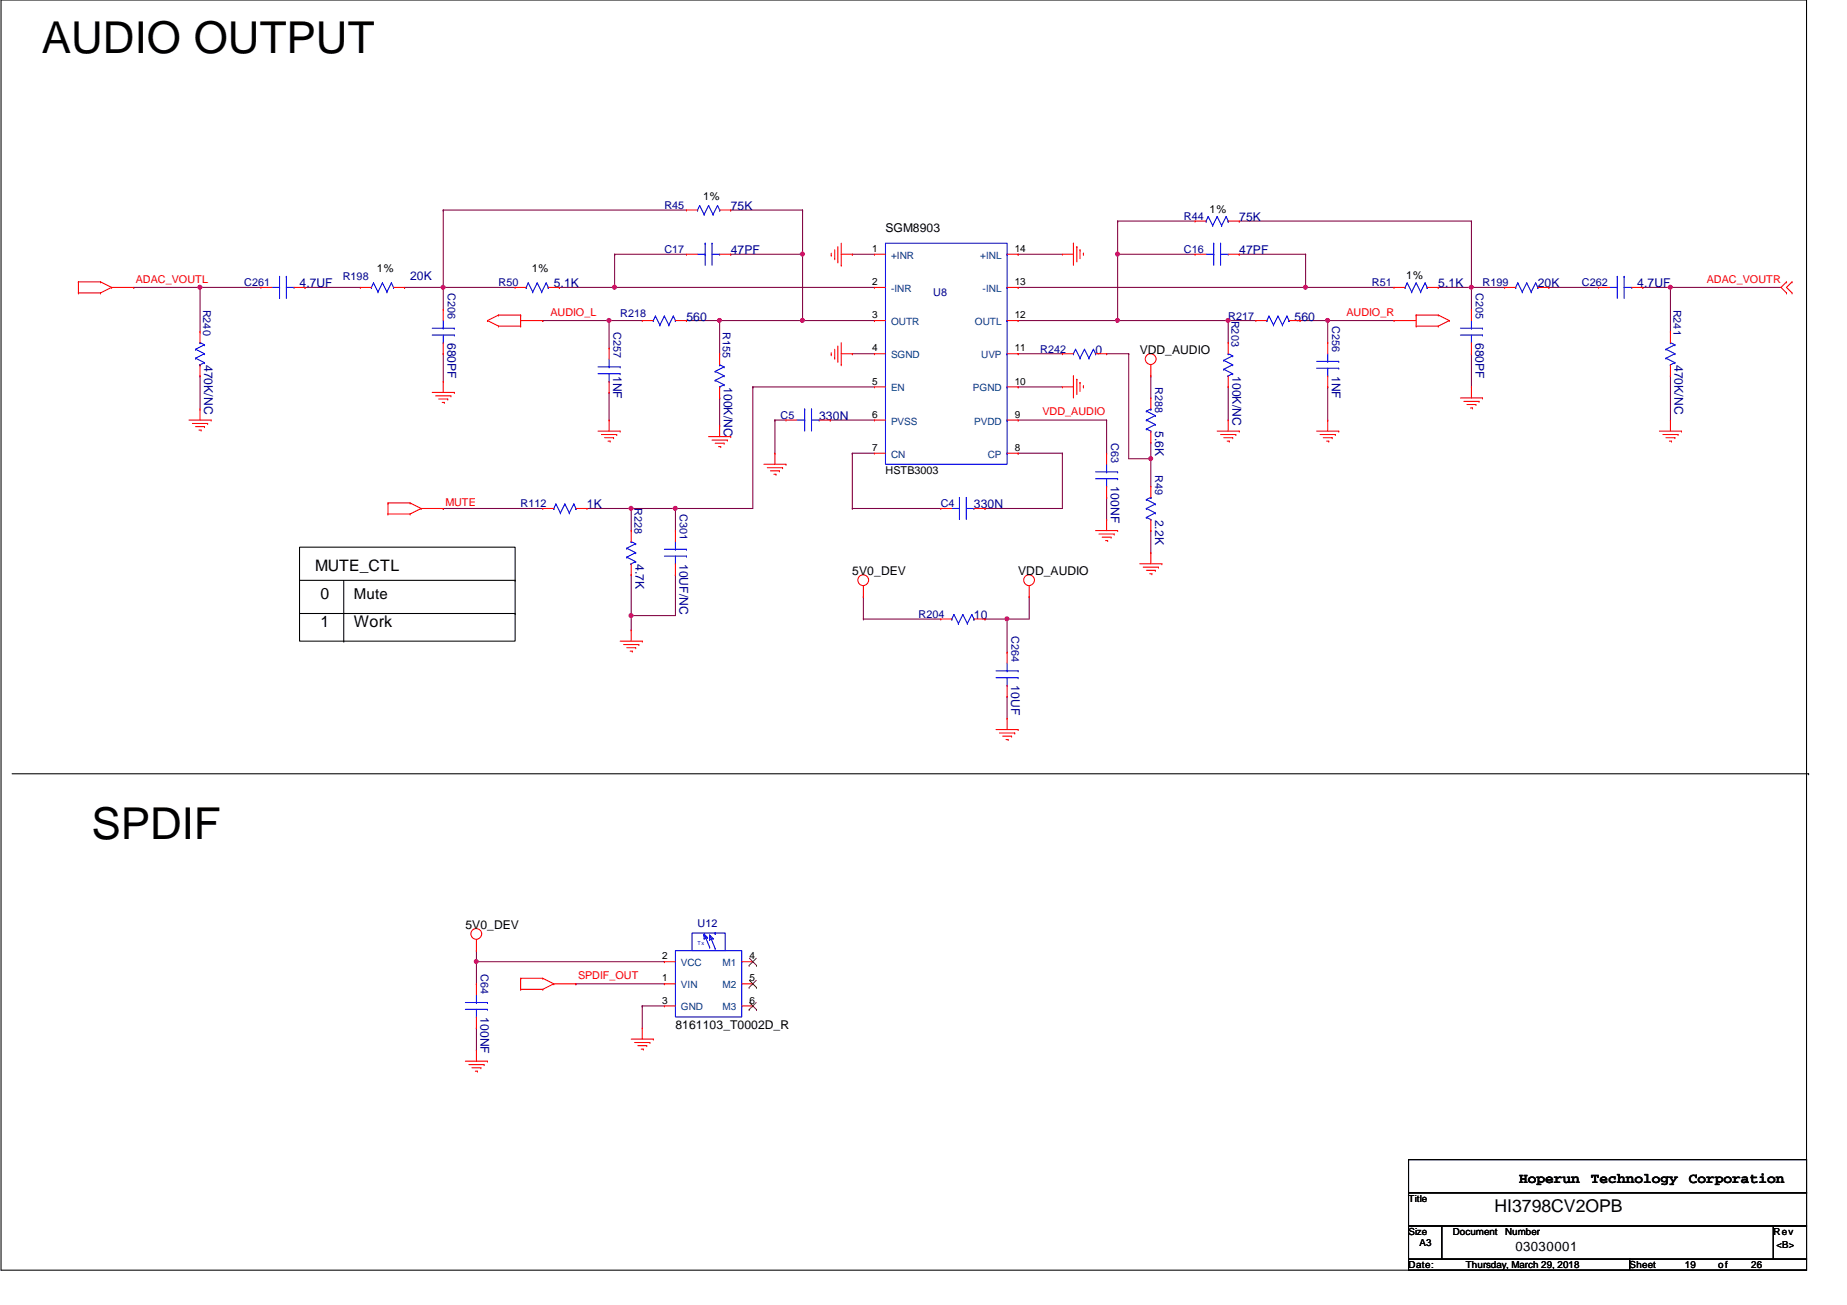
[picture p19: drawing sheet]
<svg xmlns="http://www.w3.org/2000/svg" width="297mm" height="210mm" viewBox="0 0 297 210" stroke-linecap="round" stroke-linejoin="round" font-family="sans-serif">
<defs><g id="words">
<g font-size="7.1">
<text x="6.7" y="8.5">AUDIO OUTPUT</text>
<text x="14.7" y="134.9">SPDIF</text>
</g>
<text font-size="2.8" x="240.4" y="194.9">HI3798CV2OPB</text>
<text font-size="2.6" x="56.9" y="100.8">Work</text>
<g font-size="2.5">
<text x="50.7" y="91.9">MUTE_CTL</text>
<text x="51.6" y="100.8">1</text>
<text x="51.6" y="96.4">0</text>
</g>
<text font-size="2.4" x="56.9" y="96.3">Mute</text>
<g font-size="2.3">
<text x="244.3" y="190.2">Hoperun</text>
<text x="255.9" y="190.2">Technology</text>
<text x="271.6" y="190.2">Corporation</text>
</g>
<text font-size="2.1" x="243.8" y="201.3">03030001</text>
<g font-size="1.9" fill="#000080">
<text x="117.5" y="33.8">75K</text>
<text x="199.3" y="35.6">75K</text>
<text x="117.5" y="40.9">47PF</text>
<text x="199.3" y="40.9">47PF</text>
<text x="48.2" y="46.2">4.7UF</text>
<text x="66" y="45">20K</text>
<text x="89.1" y="46.2">5.1K</text>
<text x="231.3" y="46.2">5.1K</text>
<text x="247.3" y="46.2">20K</text>
<text x="263.3" y="46.2">4.7UF</text>
<text x="110.4" y="51.6">560</text>
<text x="208.2" y="51.6">560</text>
<text x="32.8" y="58.7" transform="rotate(90 32.8 58.7)">470K/NC</text>
<text x="72" y="55.1" transform="rotate(90 72 55.1)">680PF</text>
<text x="176.2" y="56.9">0</text>
<text x="237.3" y="55.1" transform="rotate(90 237.3 55.1)">680PF</text>
<text x="269.3" y="58.7" transform="rotate(90 269.3 58.7)">470K/NC</text>
<text x="98.6" y="60.5" transform="rotate(90 98.6 60.5)">1NF</text>
<text x="116.4" y="62.2" transform="rotate(90 116.4 62.2)">100K/NC</text>
<text x="198.2" y="60.5" transform="rotate(90 198.2 60.5)">100K/NC</text>
<text x="214.2" y="60.5" transform="rotate(90 214.2 60.5)">1NF</text>
<text x="131.7" y="67.6">330N</text>
<text x="185.8" y="69.3" transform="rotate(90 185.8 69.3)">5.6K</text>
<text x="94.4" y="81.8">1K</text>
<text x="156.6" y="81.8">330N</text>
<text x="178.6" y="78.2" transform="rotate(90 178.6 78.2)">100NF</text>
<text x="185.8" y="83.6" transform="rotate(90 185.8 83.6)">2.2K</text>
<text x="102.2" y="90.7" transform="rotate(90 102.2 90.7)">4.7K</text>
<text x="109.3" y="90.7" transform="rotate(90 109.3 90.7)">10UF/NC</text>
<text x="156.6" y="99.6">10</text>
<text x="162.6" y="110.2" transform="rotate(90 162.6 110.2)">10UF</text>
<text x="77.3" y="163.6" transform="rotate(90 77.3 163.6)">100NF</text>
</g>
<g font-size="1.9">
<text x="142.4" y="37.3">SGM8903</text>
<text x="183.3" y="56.9">VDD_AUDIO</text>
<text x="137.1" y="92.5">5V0_DEV</text>
<text x="163.7" y="92.5">VDD_AUDIO</text>
<text x="74.8" y="149.4">5V0_DEV</text>
<text x="108.6" y="165.5">8161103_T0002D_R</text>
</g>
<g font-size="1.8">
<text x="113.1" y="32.2">1%</text>
<text x="194.5" y="34.3">1%</text>
<text x="60.6" y="43.7">1%</text>
<text x="85.5" y="43.7">1%</text>
<text x="226.1" y="44.8">1%</text>
</g>
<g font-size="1.7" fill="#000080">
<text x="106.8" y="33.6">R45</text>
<text x="190.4" y="35.4">R44</text>
<text x="106.8" y="40.7">C17</text>
<text x="190.4" y="40.7">C16</text>
<text x="39.3" y="46.1">C261</text>
<text x="55.1" y="45">R198</text>
<text x="72" y="47.1" transform="rotate(90 72 47.1)">C206</text>
<text x="80.2" y="46.1">R50</text>
<text x="150.1" y="47.7">U8</text>
<text x="220.6" y="46.1">R51</text>
<text x="237.4" y="47.1" transform="rotate(90 237.4 47.1)">C205</text>
<text x="238.4" y="46.1">R199</text>
<text x="254.4" y="46.1">C262</text>
<text x="32.7" y="49.8" transform="rotate(90 32.7 49.8)">R240</text>
<text x="98.7" y="53.3" transform="rotate(90 98.7 53.3)">C257</text>
<text x="99.7" y="51.1">R218</text>
<text x="116.2" y="53.3" transform="rotate(90 116.2 53.3)">R155</text>
<text x="197.5" y="51.4">R217</text>
<text x="198" y="51.6" transform="rotate(90 198 51.6)">R203</text>
<text x="214.2" y="52.5" transform="rotate(90 214.2 52.5)">C256</text>
<text x="269.2" y="49.8" transform="rotate(90 269.2 49.8)">R241</text>
<text x="167.3" y="56.7">R242</text>
<text x="185.8" y="62.2" transform="rotate(90 185.8 62.2)">R288</text>
<text x="125.5" y="67.4">C5</text>
<text x="178.7" y="71.3" transform="rotate(90 178.7 71.3)">C63</text>
<text x="185.8" y="76.5" transform="rotate(90 185.8 76.5)">R49</text>
<text x="83.7" y="81.6">R112</text>
<text x="102" y="81.8" transform="rotate(90 102 81.8)">R228</text>
<text x="109.3" y="82.7" transform="rotate(90 109.3 82.7)">C301</text>
<text x="151.3" y="81.6">C4</text>
<text x="147.7" y="99.4">R204</text>
<text x="162.7" y="102.2" transform="rotate(90 162.7 102.2)">C264</text>
<text x="112.2" y="149.2">U12</text>
<text x="77.3" y="156.6" transform="rotate(90 77.3 156.6)">C64</text>
</g>
<g font-size="1.7" fill="#f00">
<text x="21.8" y="45.5">ADAC_VOUTL</text>
<text x="274.5" y="45.5">ADAC_VOUTR</text>
<text x="88.5" y="50.8">AUDIO_L</text>
<text x="216.5" y="50.8">AUDIO_R</text>
<text x="167.6" y="66.8">VDD_AUDIO</text>
<text x="71.6" y="81.4">MUTE</text>
<text x="93" y="157.5">SPDIF_OUT</text>
</g>
<text font-size="1.7" x="142.4" y="76.3">HSTB3003</text>
<g font-size="1.6">
<text x="140.3" y="40.5">1</text>
<text x="163.2" y="40.5">14</text>
<text x="140.3" y="45.8">2</text>
<text x="163.2" y="45.8">13</text>
<text x="140.3" y="51.2">3</text>
<text x="163.2" y="51.2">12</text>
<text x="140.3" y="56.5">4</text>
<text x="163.2" y="56.5">11</text>
<text x="140.3" y="61.8">5</text>
<text x="163.2" y="61.8">10</text>
<text x="140.3" y="67.2">6</text>
<text x="163.2" y="67.2">9</text>
<text x="140.3" y="72.5">7</text>
<text x="163.2" y="72.5">8</text>
<text x="106.5" y="154.3">2</text>
<text x="120.5" y="154.3">4</text>
<text x="106.5" y="157.9">1</text>
<text x="106.5" y="161.4">3</text>
<text x="120.5" y="157.9">5</text>
<text x="120.5" y="161.4">6</text>
<text x="226.5" y="193.3">Title</text>
<text x="226.5" y="198.6">Size</text>
<text x="226.5" y="204">Date:</text>
<text x="228.3" y="200.4">A3</text>
<text x="233.6" y="198.6">Document</text>
<text x="235.8" y="204">Thursday, March 29, 2018</text>
<text x="242.1" y="198.6">Number</text>
<text x="262.1" y="204">Sheet</text>
<text x="271" y="204">19</text>
<text x="276.3" y="204">o f</text>
<text x="281.6" y="204">26</text>
<text x="285.2" y="198.6">Rev</text>
<text x="285.7" y="200.7">&lt;B&gt;</text>
</g>
<g font-size="1.6" fill="#004080">
<text x="143.3" y="41.6">+INR</text>
<text x="157.6" y="41.6">+INL</text>
<text x="143.3" y="46.9">-INR</text>
<text x="158" y="46.9">-INL</text>
<text x="143.3" y="52.3">OUTR</text>
<text x="156.8" y="52.3">OUTL</text>
<text x="143.3" y="57.6">SGND</text>
<text x="157.8" y="57.6">UVP</text>
<text x="143.3" y="62.9">EN</text>
<text x="156.5" y="62.9">PGND</text>
<text x="143.3" y="68.3">PVSS</text>
<text x="156.7" y="68.3">PVDD</text>
<text x="143.3" y="73.6">CN</text>
<text x="158.9" y="73.6">CP</text>
<text x="109.5" y="155.4">VCC</text>
<text x="116.2" y="155.4">M1</text>
<text x="109.5" y="159">VIN</text>
<text x="116.2" y="159">M2</text>
<text x="109.5" y="162.5">GND</text>
<text x="116.2" y="162.5">M3</text>
</g>
<text font-size=".9" fill="#00f" x="112.2" y="151.9">Tx</text>
</g></defs>
<path d="M.2 0h290.3v204.3h-290.3zM48.2 88h34.6v15.1h-34.6zM48.2 93.3h34.6M48.2 98.7h34.6M55.3 93.3v9.8M82.8 93.3h.1M82.8 98.7h.1M55.3 103.1h.1M1.9 124.5h289M290.9 124.5h.1" fill="none" stroke="#000" stroke-width=".17"/>
<path d="M94.4 81.8h7.1M101.5 81.8h.1" fill="none" stroke="#800040" stroke-width=".17"/>
<circle cx="101.5" cy="81.8" r=".32" fill="#f0f"/>
<circle cx="101.5" cy="81.8" r=".32" fill="none" stroke="#f0f" stroke-width=".17"/>
<path d="M101.5 81.8h.1M101.5 81.8h19.6M108.6 81.8h.1" fill="none" stroke="#800040" stroke-width=".17"/>
<circle cx="108.6" cy="81.8" r=".32" fill="#f0f"/>
<circle cx="108.6" cy="81.8" r=".32" fill="none" stroke="#f0f" stroke-width=".17"/>
<g fill="none" stroke="#800040" stroke-width=".17">
<path d="M71.3 56.9h.1M71.3 56.9v4.4M137.1 56.9h.1M137.1 40.9h.1M137.1 56.9h3.5M137.1 40.9h3.5M163.7 40.9h.1M163.7 40.9h7.2M236.6 56.9h.1M236.6 56.9v5.3M98 63.1h.1M98 63.1v4.5"/>
<path d="M115.7 64h.1M115.7 64v4.5M121.1 62.2h.1M121.1 62.2v19.6M121.1 62.2h19.5M124.6 67.6h.1M124.6 67.6v5.3M124.6 67.6h1.8M163.7 62.2h.1M163.7 62.2h7.2M197.5 62.2h.1M197.5 62.2v5.4"/>
<path d="M213.5 62.2h.1M213.5 62.2v5.4M101.5 99h.1M101.5 99v2.3M108.6 81.8h.1M108.6 81.8v3.5M178 80h.1M178 80v3.6M185.1 85.3h.1M185.1 85.3v3.6M162 112h.1M162 112v3.6"/>
<path d="M76.6 165.4h.1M76.6 165.4v3.5M103.3 161.8h.1M103.3 161.8v3.6M103.3 161.8h3.5"/>
</g>
<circle cx="101.5" cy="99" r=".33" fill="#f0f"/>
<circle cx="101.5" cy="99" r=".33" fill="none" stroke="#f0f" stroke-width=".17"/>
<g fill="none" stroke="#800040" stroke-width=".17">
<path d="M197.5 51.6h.1M197.5 51.6v3.5M32.2 60.5h.1M32.2 60.5v5.3M268.6 60.5h.1M268.6 60.5v7.1M71.3 81.8h.1M71.3 81.8h16M101.5 92.5h.1M101.5 92.5v6.5M108.6 92.5h.1M108.6 92.5v6.5"/>
<path d="M92.6 158.2h.1M92.6 158.2h14.2"/>
</g>
<circle cx="197.5" cy="51.5" r=".32" fill="#f0f"/>
<circle cx="197.5" cy="51.5" r=".32" fill="none" stroke="#f0f" stroke-width=".17"/>
<path d="M163.7 51.6h.1M163.7 51.6h38.3M179.7 51.6h.1M197.5 51.6h.1" fill="none" stroke="#800040" stroke-width=".17"/>
<circle cx="179.7" cy="51.5" r=".32" fill="#f0f"/>
<circle cx="179.7" cy="51.5" r=".32" fill="none" stroke="#f0f" stroke-width=".17"/>
<path d="M179.7 40.9h.1M179.7 40.9v10.7M179.7 40.9h12.5" fill="none" stroke="#800040" stroke-width=".17"/>
<circle cx="179.7" cy="40.9" r=".32" fill="#f0f"/>
<circle cx="179.7" cy="40.9" r=".32" fill="none" stroke="#f0f" stroke-width=".17"/>
<g fill="none" stroke="#800040" stroke-width=".17">
<path d="M179.7 35.6h.1M179.7 35.6v5.3M179.7 35.6h12.5M163.7 46.2h.1M163.7 46.2h60.5M210 46.2h.1M163.7 67.6h.1M163.7 67.6h14.3M178 67.6h.1M178 67.6v5.3M185.1 60.5h.1M185.1 60.5v3.5"/>
<path d="M158.4 99.6h.1M158.4 99.6h3.6M165.5 96h.1M165.5 96v3.6"/>
</g>
<circle cx="209.9" cy="46.2" r=".32" fill="#f0f"/>
<circle cx="209.9" cy="46.2" r=".32" fill="none" stroke="#f0f" stroke-width=".17"/>
<path d="M199.3 40.9h.1M199.3 40.9h10.7M210 40.9h.1M210 40.9v5.3M185.1 73.8h.1M185.1 73.8v4.4" fill="none" stroke="#800040" stroke-width=".17"/>
<circle cx="185.1" cy="73.8" r=".32" fill="#f0f"/>
<circle cx="185.1" cy="73.8" r=".32" fill="none" stroke="#f0f" stroke-width=".17"/>
<path d="M178 56.9h.1M178 56.9h3.5M181.5 56.9h.1M181.5 56.9v16.9h3.6M213.5 51.6h.1M213.5 51.6v3.5M185.1 73.8h.1M185.1 71.1h.1M185.1 71.1v2.7" fill="none" stroke="#800040" stroke-width=".17"/>
<circle cx="213.5" cy="51.5" r=".32" fill="#f0f"/>
<circle cx="213.5" cy="51.5" r=".32" fill="none" stroke="#f0f" stroke-width=".17"/>
<g fill="none" stroke="#800040" stroke-width=".17">
<path d="M87.3 51.6h.1M87.3 51.6h16M98 51.6h.1M98 51.6v4.4M163.7 56.9h.1M163.7 56.9h7.2M209.1 51.6h.1M209.1 51.6h15.1M213.5 51.6h.1M133.5 67.6h.1M133.5 67.6h7.1M163.7 72.9h.1"/>
<path d="M163.7 72.9h7.2M170.9 72.9h.1M170.9 72.9v8.9h-12.5M158.4 81.8h.1"/>
</g>
<circle cx="97.9" cy="51.5" r=".32" fill="#f0f"/>
<circle cx="97.9" cy="51.5" r=".32" fill="none" stroke="#f0f" stroke-width=".17"/>
<path d="M49.1 46.2h.1M49.1 46.2h8.9M231.3 46.2h.1M231.3 46.2h10.7M236.6 46.2h.1M236.6 46.2v3.6M137.1 72.9h.1M137.1 72.9h3.5M137.1 72.9v8.9M137.1 81.8h.1M137.1 81.8h14.2" fill="none" stroke="#800040" stroke-width=".17"/>
<circle cx="236.6" cy="46.2" r=".32" fill="#f0f"/>
<circle cx="236.6" cy="46.2" r=".32" fill="none" stroke="#f0f" stroke-width=".17"/>
<path d="M199.3 35.6h.1M199.3 35.6h37.3M236.6 35.6h.1M236.6 35.6v10.6M90 46.2h.1M90 46.2h50.6M98.8 40.9h.1M98.8 46.2h.1M98.8 40.9v5.3M98.8 40.9h11.6M249.1 46.2h.1M249.1 46.2h8" fill="none" stroke="#800040" stroke-width=".17"/>
<circle cx="98.8" cy="46.2" r=".32" fill="#f0f"/>
<circle cx="98.8" cy="46.2" r=".32" fill="none" stroke="#f0f" stroke-width=".17"/>
<path d="M71.3 46.2h.1M71.3 46.2v3.6M71.3 46.2h11.5" fill="none" stroke="#800040" stroke-width=".17"/>
<circle cx="71.3" cy="46.2" r=".32" fill="#f0f"/>
<circle cx="71.3" cy="46.2" r=".32" fill="none" stroke="#f0f" stroke-width=".17"/>
<path d="M71.3 33.8h.1M71.3 33.8v12.4h-6.2M71.3 33.8h39.1M117.5 33.8h.1M117.5 33.8h11.6M129.1 33.8h.1M129.1 33.8v7.1M65.1 46.2h.1" fill="none" stroke="#800040" stroke-width=".17"/>
<circle cx="129" cy="40.9" r=".32" fill="#f0f"/>
<circle cx="129" cy="40.9" r=".32" fill="none" stroke="#f0f" stroke-width=".17"/>
<path d="M115.7 51.6h.1M115.7 51.6v5.3M129.1 40.9h.1M129.1 51.6h.1M129.1 40.9v10.7M129.1 51.6h11.5" fill="none" stroke="#800040" stroke-width=".17"/>
<circle cx="115.7" cy="51.5" r=".32" fill="#f0f"/>
<circle cx="115.7" cy="51.5" r=".32" fill="none" stroke="#f0f" stroke-width=".17"/>
<path d="M115.7 51.6h.1M115.7 51.6h13.4" fill="none" stroke="#800040" stroke-width=".17"/>
<circle cx="129" cy="51.5" r=".32" fill="#f0f"/>
<circle cx="129" cy="51.5" r=".32" fill="none" stroke="#f0f" stroke-width=".17"/>
<path d="M21.5 46.2h.1M21.5 46.2h20.4M32.2 46.2h.1M32.2 46.2v7.1M110.4 51.6h.1M110.4 51.6h5.3M117.5 40.9h.1M117.5 40.9h11.6" fill="none" stroke="#800040" stroke-width=".17"/>
<circle cx="32.1" cy="46.2" r=".32" fill="#f0f"/>
<circle cx="32.1" cy="46.2" r=".32" fill="none" stroke="#f0f" stroke-width=".17"/>
<path d="M264.2 46.2h.1M264.2 46.2h22.2M268.6 46.2h.1M268.6 46.2v7.1" fill="none" stroke="#800040" stroke-width=".17"/>
<circle cx="268.6" cy="46.2" r=".32" fill="#f0f"/>
<circle cx="268.6" cy="46.2" r=".32" fill="none" stroke="#f0f" stroke-width=".17"/>
<path d="M138.8 99.6h.1M138.8 96h.1M138.8 99.6h12.5M138.8 96v3.6M162 99.6v5.3M162 104.9h.1M76.6 152.9h.1M76.6 154.7h.1M76.6 152.9v1.8M76.6 154.7h30.2" fill="none" stroke="#800040" stroke-width=".17"/>
<circle cx="161.9" cy="99.5" r=".32" fill="#f0f"/>
<circle cx="161.9" cy="99.5" r=".32" fill="none" stroke="#f0f" stroke-width=".17"/>
<path d="M162 99.6h.1M162 99.6h3.5M76.6 158.2h.1M76.6 154.7v3.5" fill="none" stroke="#800040" stroke-width=".17"/>
<circle cx="76.6" cy="154.7" r=".32" fill="#f0f"/>
<circle cx="76.6" cy="154.7" r=".32" fill="none" stroke="#f0f" stroke-width=".17"/>
<path d="M101.5 81.8h.1M101.5 99h.1M101.5 81.8v3.5M101.5 99h7.1" fill="none" stroke="#800040" stroke-width=".17"/>
<g fill="none" stroke="#f00" stroke-width=".17">
<path d="M110.4 33.8h.1M110.4 33.8h1.8M115.7 33.8h1.8M117.5 33.8h.1M134.7 39.7v2.4M135.3 39.1v3.6M172.6 39.1h.1M172.6 39.1v3.6M173.2 39.7h.1M173.2 39.7v2.4M192.2 35.6h.1M192.2 35.6h1.8"/>
<path d="M197.5 35.6h1.8M199.3 35.6h.1M12.6 45.3h.1M12.6 47.1h.1M12.6 45.3h3.6M12.6 45.3v1.8M12.6 47.1h3.6M16.2 45.3h.1M16.2 47.1h.1M16.2 45.3l1.7 .9M17.9 46.2h.1M17.9 46.2h3.6"/>
<path d="M17.9 46.2l-1.7 .9M21.5 46.2h.1M32.2 53.3h.1M32.2 53.3v1.8M32.2 58.7v1.8M41.9 46.2h.1M41.9 46.2h1.8M47.3 46.2h1.8M49.1 46.2h.1M58 46.2h.1M58 46.2h1.7M63.3 46.2h1.8"/>
<path d="M65.1 46.2h.1M71.3 49.8h.1M71.3 56.9h.1M71.3 49.8v1.8M71.3 55.1v1.8M78.4 51.6h.1M78.4 51.6l1.8 .9M80.2 52.5h.1M80.2 50.7h.1M80.2 50.7h3.5M80.2 52.5h3.5M80.2 50.7l-1.8 .9"/>
<path d="M82.8 46.2h.1M82.8 46.2h1.8M83.7 52.5h.1M83.7 50.7h.1M83.7 50.7v1.8M83.7 51.6h3.6M87.3 51.6h.1M88.2 46.2h1.8M90 46.2h.1M98 56h.1M98 56v1.8M103.3 51.6h.1"/>
<path d="M103.3 51.6h1.8M108.6 51.6h1.8M110.4 51.6h.1M110.4 40.9h.1M110.4 40.9h1.8M115.7 56.9h.1M115.7 40.9h1.8M115.7 56.9v1.8M117.5 40.9h.1M133.7 57.1h.1M133.7 41.1h.1M133.7 40.7v.4"/>
<path d="M133.7 56.7v.4M134.2 57.6h.1M134.2 41.6h.1M134.2 40.2v1.4M134.2 56.2v1.4M134.7 58.1h.1M134.7 42.1h.1M134.7 55.7v2.4M135.3 58.7h.1M135.3 42.7h.1M135.3 56.9h1.8M135.3 55.1v3.6"/>
<path d="M135.3 40.9h1.8M137.1 56.9h.1M137.1 40.9h.1M140.6 40.9h.1M140.6 46.2h.1M140.6 51.6h.1M140.6 56.9h.1M140.6 46.2h1.8M140.6 51.6h1.8M140.6 56.9h1.8M140.6 40.9h1.8M162 46.2h1.7"/>
<path d="M162 51.6h1.7M162 56.9h1.7M162 40.9h1.7M163.7 56.9h.1M163.7 51.6h.1M163.7 46.2h.1M163.7 40.9h.1M170.9 40.9h.1M170.9 56.9h.1M170.9 56.9h1.7M170.9 40.9h1.7M173.7 40.2h.1"/>
<path d="M173.7 40.2v1.4M174.2 40.7h.1M174.2 40.7v.4M176.2 56.9h1.8M178 56.9h.1M185.1 58.7v1.8M192.2 40.9h.1M192.2 40.9h1.8M197.5 55.1h.1M197.5 40.9h1.8M197.5 55.1v1.8M199.3 40.9h.1"/>
<path d="M202 51.6h.1M202 51.6h1.7M207.3 51.6h1.8M209.1 51.6h.1M213.5 55.1h.1M213.5 55.1v1.8M224.2 51.6h.1M224.2 46.2h.1M224.2 46.2h1.8M224.2 51.6h3.5M227.7 50.7h.1M227.7 52.5h.1"/>
<path d="M227.7 50.7h3.6M227.7 50.7v1.8M227.7 52.5h3.6M229.5 46.2h1.8M231.3 50.7h.1M231.3 52.5h.1M231.3 46.2h.1M231.3 50.7l1.8 .9M233.1 51.6h.1M233.1 51.6l-1.8 .9M236.6 49.8h.1M236.6 56.9h.1"/>
<path d="M236.6 49.8v1.8M236.6 55.1v1.8M242 46.2h.1M242 46.2h1.8M247.3 46.2h1.8M249.1 46.2h.1M257.1 46.2h.1M257.1 46.2h1.8M262.4 46.2h1.8M264.2 46.2h.1M268.6 53.3h.1M268.6 53.3v1.8"/>
<path d="M268.6 58.7v1.8M287.3 45.3h.1M287.3 47.1h.1M287.3 45.3l-.9 .9 .9 .9M288.2 47.1h.1M288.2 45.3h.1M288.2 45.3l-.9 .9 .9 .9M30.4 67.6h3.5M30.9 68.1h2.5M31.5 68.6h1.4M32 69.2h.3M32.2 65.8h.1"/>
<path d="M32.2 60.5h.1M32.2 65.8v1.8M32.3 69.2h.1M32.9 68.6h.1M33.4 68.1h.1M33.9 67.6h.1M69.5 63.1h3.6M70.1 63.7h2.4M70.6 64.2h1.4M71.1 64.7h.4M71.3 61.3h.1M71.3 61.3v1.8"/>
<path d="M71.5 64.7h.1M72 64.2h.1M72.5 63.7h.1M73.1 63.1h.1M96.2 69.3h3.5M96.7 69.9h2.5M97.2 70.4h1.5M97.8 71h.3M98 67.6h.1M98 63.1h.1M98 61.3v1.8M98 67.6v1.7"/>
<path d="M98.1 71h.1M98.7 70.4h.1M99.2 69.9h.1M99.7 69.3h.1M114 70.2h3.5M114.5 70.8h2.5M115 71.3h1.5M115.6 71.8h.3M115.7 68.5h.1M115.7 64h.1M115.7 62.2v1.8M115.7 68.5v1.7"/>
<path d="M115.9 71.8h.1M116.5 71.3h.1M117 70.8h.1M117.5 70.2h.1M122.8 74.7h3.6M123.4 75.2h2.5M123.9 75.7h1.4M124.5 76.3h.3M124.6 72.9h.1M124.6 72.9v1.8M124.8 76.3h.1M125.3 75.7h.1"/>
<path d="M125.9 75.2h.1M126.4 74.7h.1M126.4 67.6h.1M126.4 67.6h1.8M131.7 67.6h1.8M133.5 67.6h.1M140.6 62.2h.1M140.6 67.6h.1M140.6 72.9h.1M140.6 67.6h1.8M140.6 62.2h1.8M140.6 72.9h1.8"/>
<path d="M162 67.6h1.7M162 62.2h1.7M162 72.9h1.7M163.7 72.9h.1M163.7 67.6h.1M163.7 62.2h.1M170.9 62.2h.1M170.9 62.2h1.7M172.6 60.5h.1M172.6 60.5v3.5M173.2 61h.1M173.2 61v2.5"/>
<path d="M173.7 61.5h.1M173.7 61.5v1.4M174.2 62.1h.1M174.2 62.1v.3M178 72.9h.1M178 72.9v1.8M178 78.2v1.8M185.1 60.5h.1M185.1 78.2h.1M185.1 71.1h.1M185.1 64h.1M185.1 64v1.8"/>
<path d="M185.1 69.3v1.8M185.1 78.2v1.8M195.7 69.3h3.6M196.3 69.9h2.5M196.8 70.4h1.4M197.4 71h.3M197.5 67.6h.1M197.5 62.2h.1M197.5 60.5v1.7M197.5 67.6v1.7M197.7 71h.1M198.2 70.4h.1"/>
<path d="M198.8 69.9h.1M199.3 69.3h.1M211.7 69.3h3.6M212.3 69.9h2.5M212.8 70.4h1.4M213.4 71h.3M213.5 67.6h.1M213.5 62.2h.1M213.5 60.5v1.7M213.5 67.6v1.7M213.7 71h.1M214.2 70.4h.1"/>
<path d="M214.8 69.9h.1M215.3 69.3h.1M234.9 64h3.5M235.4 64.6h2.5M235.9 65.1h1.5M236.5 65.6h.3M236.6 62.2h.1M236.6 62.2v1.8M236.8 65.6h.1M237.4 65.1h.1M237.9 64.6h.1M238.4 64h.1"/>
<path d="M266.9 69.3h3.5M267.4 69.9h2.5M267.9 70.4h1.5M268.5 71h.3M268.6 67.6h.1M268.6 60.5h.1M268.6 67.6v1.7M268.8 71h.1M269.4 70.4h.1M269.9 69.9h.1M270.4 69.3h.1M62.4 80.9h.1"/>
<path d="M62.4 82.7h.1M62.4 80.9h3.6M62.4 80.9v1.8M62.4 82.7h3.6M66 80.9h.1M66 82.7h.1M66 80.9l1.7 .9M67.7 81.8h.1M67.7 81.8h3.6M67.7 81.8l-1.7 .9M71.3 81.8h.1M87.3 81.8h.1"/>
<path d="M87.3 81.8h1.8M92.6 81.8h1.8M94.4 81.8h.1M101.5 85.3h.1M101.5 92.5h.1M101.5 85.3v1.8M101.5 90.7v1.8M108.6 85.3h.1M108.6 92.5h.1M108.6 85.3v1.8M108.6 90.7v1.8M138.8 96h.1"/>
<path d="M138.8 94.2v1.8M151.3 81.8h.1M151.3 99.6h.1M151.3 81.8h1.8M151.3 99.6h1.8M156.6 81.8h1.8M156.6 99.6h1.8M158.4 81.8h.1M158.4 99.6h.1M165.5 96h.1M165.5 94.2v1.8M176.2 85.3h3.5"/>
<path d="M176.7 85.9h2.5M177.2 86.4h1.5M177.8 87h.3M178 83.6h.1M178 80h.1M178 83.6v1.7M178.1 87h.1M178.7 86.4h.1M179.2 85.9h.1M179.7 85.3h.1M183.3 90.7h3.6M183.9 91.2h2.4"/>
<path d="M184.4 91.7h1.4M184.9 92.3h.3M185.1 88.9h.1M185.1 85.3h.1M185.1 83.6v1.7M185.1 88.9v1.8M185.2 92.3h.1M185.8 91.7h.1M186.3 91.2h.1M186.9 90.7h.1M99.7 103.1h3.6M100.3 103.7h2.4"/>
<path d="M100.8 104.2h1.4M101.3 104.7h.4M101.5 101.3h.1M101.5 101.3v1.8M101.7 104.7h.1M102.2 104.2h.1M102.7 103.7h.1M103.3 103.1h.1M160.2 117.3h3.5M160.7 117.9h2.5M161.2 118.4h1.5M161.8 119h.3"/>
<path d="M162 115.6h.1M162 104.9h.1M162 112h.1M162 104.9v1.8M162 110.2v1.8M162 115.6v1.7M162.1 119h.1M162.7 118.4h.1M163.2 117.9h.1M163.7 117.3h.1M76.6 152.9h.1M76.6 158.2h.1"/>
<path d="M76.6 151.1v1.8M76.6 158.2v1.8M83.7 157.4h.1M83.7 159.1h.1M83.7 157.4h3.6M83.7 157.4v1.7M83.7 159.1h3.6M87.3 157.4h.1M87.3 159.1h.1M87.3 157.4l1.8 .8M89.1 158.2h.1M89.1 158.2h3.5"/>
<path d="M89.1 158.2l-1.8 .9M92.6 158.2h.1M106.8 158.2h.1M106.8 154.7h.1M106.8 158.2h1.8M106.8 154.7h1.8M119.3 158.2h1.8M119.3 154.7h1.8M121.1 154.7h.1M121.1 158.2h.1M74.8 170.7h3.6M75.4 171.2h2.4"/>
<path d="M75.9 171.7h1.4M76.5 172.3h.3M76.6 168.9h.1M76.6 165.4h.1M76.6 163.6v1.8M76.6 168.9v1.8M76.8 172.3h.1M77.3 171.7h.1M77.8 171.2h.1M78.4 170.7h.1M101.5 167.1h3.6M102.1 167.7h2.4"/>
<path d="M102.6 168.2h1.4M103.1 168.7h.4M103.3 165.4h.1M103.3 165.4v1.7M103.5 168.7h.1M104 168.2h.1M104.5 167.7h.1M105.1 167.1h.1M106.8 161.8h.1M106.8 161.8h1.8M119.3 161.8h1.8M121.1 161.8h.1"/>
<circle cx="185.1" cy="57.8" r=".87"/>
<circle cx="138.8" cy="93.3" r=".87"/>
<circle cx="165.5" cy="93.3" r=".87"/>
<circle cx="76.6" cy="150.2" r=".87"/>
</g>
<path d="M226.5 186.5h64v5.4h-64zM226.5 191.9h64v5.3h-64zM226.5 197.2h5.4v5.3h-5.4zM231.9 197.2h53.3v5.3h-53.3zM285.2 197.2h5.3v5.3h-5.3zM226.5 202.5h35.6v1.8h-35.6zM262.1 202.5h28.4v1.8h-28.4z" fill="none" stroke="#000" stroke-width=".17"/>
<g fill="none" stroke="#00f" stroke-width=".17">
<path d="M112.2 33.8h.1M112.5 33.1h.1M112.5 33.1l.7 1.4M112.5 33.1l-.3 .7M113.2 34.5h.1M113.4 39.1h.1M113.4 39.1v3.6M114 33.1h.1M114 33.1l.7 1.4M114 33.1l-.8 1.4M114.5 39.1h.1M114.5 39.1v3.6"/>
<path d="M114.7 34.5h.1M115.4 33.1h.1M115.4 33.1l-.7 1.4M115.4 33.1l.3 .7M115.7 33.8h.1M142.4 39.1h19.6v35.6h-19.6zM194 35.6h.1M194.3 34.8h.1M194.3 34.8l.7 1.5M194.3 34.8l-.3 .8M195 36.3h.1M195.2 39.1h.1"/>
<path d="M195.2 39.1v3.6M195.7 34.8h.1M195.7 34.8l.8 1.5M195.7 34.8l-.7 1.5M196.3 39.1h.1M196.3 39.1v3.6M196.5 36.3h.1M197.2 34.8h.1M197.2 34.8l-.7 1.5M197.2 34.8l.3 .8M197.5 35.6h.1M31.5 57.6h.1"/>
<path d="M31.5 56.2h.1M31.5 56.2l1.4 .7M31.5 57.6l1.4 .7M32.2 58.7h.1M32.2 55.1h.1M32.2 55.1l.7 .4M32.9 55.5h.1M32.9 56.9h.1M32.9 58.3h.1M32.9 56.9l-1.4 .7M32.9 55.5l-1.4 .7M32.9 58.3l-.7 .4"/>
<path d="M43.7 46.2h1.3M45 46.2h.1M45 44.4h.1M45 44.4v3.6M46.1 44.4h.1M46.1 46.2h1.2M46.1 44.4v3.6M47.3 46.2h.1M59.7 46.2h.1M60.1 45.5h.1M60.1 45.5l.7 1.4M60.1 45.5l-.4 .7"/>
<path d="M60.8 46.9h.1M61.5 45.5h.1M61.5 45.5l.7 1.4M61.5 45.5l-.7 1.4M62.2 46.9h.1M62.9 45.5h.1M62.9 45.5l-.7 1.4M62.9 45.5l.4 .7M63.3 46.2h.1M69.5 53.9h3.6M69.5 52.8h3.6M71.3 55.1h.1"/>
<path d="M71.3 52.8h.1M71.3 51.6v1.2M71.3 53.9v1.2M73.1 53.9h.1M73.1 52.8h.1M84.6 46.2h.1M85 45.5h.1M85 45.5l.7 1.4M85 45.5l-.4 .7M85.7 46.9h.1M86.4 45.5h.1M86.4 45.5l.7 1.4"/>
<path d="M86.4 45.5l-.7 1.4M87.1 46.9h.1M87.8 45.5h.1M87.8 45.5l-.7 1.4M87.8 45.5l.4 .7M88.2 46.2h.1M96.2 59h3.5M98 59h.1M98 57.8v1.2M99.7 59h.1M105.1 51.6h.1M105.4 50.8h.1"/>
<path d="M105.4 50.8l.7 1.5M105.4 50.8l-.3 .8M106.1 52.3h.1M106.8 50.8h.1M106.8 50.8l.8 1.5M106.8 50.8l-.7 1.5M107.6 52.3h.1M108.3 50.8h.1M108.3 50.8l-.7 1.5M108.3 50.8l.3 .8M108.6 51.6h.1M112.2 40.9h1.2"/>
<path d="M113.4 40.9h.1M114.5 40.9h1.2M115 59.7h.1M115 59.7l1.5 .8M115.7 40.9h.1M115.7 58.7h.1M115.7 58.7l.8 .3M116.5 59h.1M116.5 59l-1.5 .7M142.4 56.9h.1M142.4 51.6h.1M142.4 40.9h.1"/>
<path d="M142.4 46.2h.1M162 56.9h.1M162 46.2h.1M162 51.6h.1M162 40.9h.1M172.6 56.9h.1M173 56.2h.1M173 56.2l.7 1.4M173 56.2l-.4 .7M173.7 57.6h.1M174.4 56.2h.1M174.4 56.2l.7 1.4"/>
<path d="M174.4 56.2l-.7 1.4M175.1 57.6h.1M175.8 56.2h.1M175.8 56.2l-.7 1.4M175.8 56.2l.4 .7M176.2 56.9h.1M194 40.9h1.2M195.2 40.9h.1M196.3 40.9h1.2M196.8 59.4h.1M196.8 58h.1M196.8 58l1.4 .7"/>
<path d="M196.8 59.4l1.4 .7M197.5 56.9h.1M197.5 40.9h.1M197.5 56.9l.7 .3M198.2 57.2h.1M198.2 58.7h.1M198.2 58.7l-1.4 .7M198.2 57.2l-1.4 .8M203.7 51.6h.1M204.1 50.8h.1M204.1 50.8l.7 1.5M204.1 50.8l-.4 .8"/>
<path d="M204.8 52.3h.1M205.5 50.8h.1M205.5 50.8l.7 1.5M205.5 50.8l-.7 1.5M206.2 52.3h.1M207 50.8h.1M207 50.8l-.8 1.5M207 50.8l.3 .8M207.3 51.6h.1M211.7 59.2h3.6M211.7 58.1h3.6M213.5 58.1h.1"/>
<path d="M213.5 56.9v1.2M213.5 59.2v1.3M215.3 59.2h.1M215.3 58.1h.1M226 46.2h.1M226.3 45.5h.1M226.3 45.5l.7 1.4M226.3 45.5l-.3 .7M227 46.9h.1M227.7 45.5h.1M227.7 45.5l.8 1.4M227.7 45.5l-.7 1.4"/>
<path d="M228.5 46.9h.1M229.2 45.5h.1M229.2 45.5l-.7 1.4M229.2 45.5l.3 .7M229.5 46.2h.1M234.9 53.9h3.5M234.9 52.8h3.5M236.6 55.1h.1M236.6 52.8h.1M236.6 51.6v1.2M236.6 53.9v1.2M238.4 53.9h.1"/>
<path d="M238.4 52.8h.1M243.8 46.2h.1M244.1 45.5h.1M244.1 45.5l.7 1.4M244.1 45.5l-.3 .7M244.8 46.9h.1M245.5 45.5h.1M245.5 45.5l.7 1.4M245.5 45.5l-.7 1.4M246.2 46.9h.1M247 45.5h.1M247 45.5l-.8 1.4"/>
<path d="M247 45.5l.3 .7M247.3 46.2h.1M258.9 46.2h1.2M260.1 46.2h.1M260.1 44.4h.1M260.1 44.4v3.6M261.2 44.4h.1M261.2 46.2h1.2M261.2 44.4v3.6M262.4 46.2h.1M267.9 57.6h.1M267.9 56.2h.1"/>
<path d="M267.9 56.2l1.5 .7M267.9 57.6l1.5 .7M268.6 58.7h.1M268.6 55.1h.1M268.6 55.1l.8 .4M269.4 55.5h.1M269.4 56.9h.1M269.4 58.3h.1M269.4 56.9l-1.5 .7M269.4 55.5l-1.5 .7M269.4 58.3l-.8 .4M96.2 60.1h3.5"/>
<path d="M98 61.3h.1M98 60.1v1.2M99.7 60.1h.1M115 61.2h.1M115 61.2l1.5 .7M115.7 62.2h.1M116.5 60.5h.1M116.5 61.9h.1M116.5 60.5l-1.5 .7M116.5 61.9l-.8 .3M128.2 67.6h1.2M129.4 67.6h.1"/>
<path d="M129.4 65.8h.1M129.4 65.8v3.5M130.5 65.8h.1M130.5 67.6h1.2M130.5 65.8v3.5M131.7 67.6h.1M142.4 72.9h.1M142.4 67.6h.1M142.4 62.2h.1M162 72.9h.1M162 67.6h.1M162 62.2h.1"/>
<path d="M176.2 77h3.5M176.2 75.9h3.5M178 78.2h.1M178 75.9h.1M178 74.7v1.2M178 77v1.2M179.7 77h.1M179.7 75.9h.1M184.4 69h.1M184.4 67.6h.1M184.4 66.1h.1M184.4 69l.7 .3"/>
<path d="M184.4 67.6l1.4 .7M184.4 66.1l1.4 .7M185.1 65.8h.1M185.1 69.3h.1M185.1 65.8l-.7 .3M185.8 66.8h.1M185.8 68.3h.1M185.8 66.8l-1.4 .8M185.8 68.3l-1.4 .7M197.5 60.5h.1M198.2 60.1h.1M198.2 60.1l-.7 .4"/>
<path d="M213.5 60.5h.1M89.1 81.8h.1M89.4 81.1h.1M89.4 81.1l.7 1.4M89.4 81.1l-.3 .7M90.1 82.5h.1M90.8 81.1h.1M90.8 81.1l.8 1.4M90.8 81.1l-.7 1.4M91.6 82.5h.1M92.3 81.1h.1M92.3 81.1l-.7 1.4"/>
<path d="M92.3 81.1l.3 .7M92.6 81.8h.1M100.8 89.6h.1M100.8 88.2h.1M100.8 88.2l1.4 .7M100.8 89.6l1.4 .7M101.5 90.7h.1M101.5 87.1h.1M101.5 87.1l.7 .4M102.2 87.5h.1M102.2 88.9h.1M102.2 90.3h.1"/>
<path d="M102.2 88.9l-1.4 .7M102.2 87.5l-1.4 .7M102.2 90.3l-.7 .4M106.8 89.5h3.6M106.8 88.3h3.6M108.6 90.7h.1M108.6 88.3h.1M108.6 87.1v1.2M108.6 89.5v1.2M110.4 89.5h.1M110.4 88.3h.1M153.1 99.6h.1"/>
<path d="M153.1 81.8h1.2M153.4 98.8h.1M153.4 98.8l.7 1.5M153.4 98.8l-.3 .8M154.3 81.8h.1M154.3 80h.1M154.3 80v3.6M154.9 98.8h.1M154.9 98.8l.7 1.5M154.9 98.8l-.8 1.5M155.4 80h.1M155.4 81.8h1.2"/>
<path d="M155.4 80v3.6M156.3 98.8h.1M156.3 98.8l-.7 1.5M156.3 98.8l.3 .8M156.6 81.8h.1M156.6 99.6h.1M184.4 83.2h.1M184.4 81.8h.1M184.4 80.3h.1M184.4 83.2l.7 .4M184.4 81.8l1.4 .7M184.4 80.3l1.4 .8"/>
<path d="M185.1 80h.1M185.1 83.6h.1M185.1 80l-.7 .3M185.8 81.1h.1M185.8 82.5h.1M185.8 81.1l-1.4 .7M185.8 82.5l-1.4 .7M154.1 100.3h.1M155.6 100.3h.1M160.2 109h3.5M160.2 107.9h3.5M162 110.2h.1"/>
<path d="M162 107.9h.1M162 106.7v1.2M162 109v1.2M163.7 109h.1M163.7 107.9h.1M108.6 152.9h10.7v10.7h-10.7zM108.6 158.2h.1M108.6 154.7h.1M111.3 150.1h5.3v2.8h-5.3zM113.2 151h.1M113.2 150.2h.1M113.2 150.4h.1"/>
<path d="M113.2 150.2l.9 2.2M113.2 150.2v.8M113.2 150.2l.6 .6M113.8 150.8h.1M113.8 150.8l-.6 .2M114.1 152.4h.1M114.1 151.1h.1M114.1 150.4h.1M114.1 150.6h.1M114.1 150.4v.7M114.1 150.4l.6 .6M114.1 150.4l.9 2.2"/>
<path d="M114.7 151h.1M114.7 151l-.6 .1M115 150.1h.1M115 152.6h.1M119.3 158.2h.1M119.3 154.7h.1M74.8 162.3h3.6M74.8 161.2h3.6M76.6 163.6h.1M76.6 161.2h.1M76.6 160v1.2M76.6 162.3v1.3"/>
<path d="M78.4 162.3h.1M78.4 161.2h.1M108.6 161.8h.1M119.3 161.8h.1"/>
</g>
<path d="M120.5 155.3h.1M120.5 158.8h.1M120.5 154.1l1.2 1.2M120.5 157.7l1.2 1.1M121.6 154.1l-1.1 1.2M121.6 157.7l-1.1 1.1M121.7 155.3h.1M121.7 158.8h.1M120.5 162.4h.1M120.5 161.2l1.2 1.2M121.6 161.2l-1.1 1.2M121.7 162.4h.1" fill="none" stroke="#804000" stroke-width=".16"/>
<circle cx="101.5" cy="81.8" r=".32" fill="#f0f"/>
<circle cx="101.5" cy="81.8" r=".32" fill="none" stroke="#f0f" stroke-width=".17"/>
<circle cx="108.6" cy="81.8" r=".32" fill="#f0f"/>
<circle cx="108.6" cy="81.8" r=".32" fill="none" stroke="#f0f" stroke-width=".17"/>
<circle cx="101.5" cy="99" r=".33" fill="#f0f"/>
<circle cx="101.5" cy="99" r=".33" fill="none" stroke="#f0f" stroke-width=".17"/>
<circle cx="197.5" cy="51.5" r=".32" fill="#f0f"/>
<circle cx="197.5" cy="51.5" r=".32" fill="none" stroke="#f0f" stroke-width=".17"/>
<circle cx="179.7" cy="51.5" r=".32" fill="#f0f"/>
<circle cx="179.7" cy="51.5" r=".32" fill="none" stroke="#f0f" stroke-width=".17"/>
<circle cx="179.7" cy="40.9" r=".32" fill="#f0f"/>
<circle cx="179.7" cy="40.9" r=".32" fill="none" stroke="#f0f" stroke-width=".17"/>
<circle cx="209.9" cy="46.2" r=".32" fill="#f0f"/>
<circle cx="209.9" cy="46.2" r=".32" fill="none" stroke="#f0f" stroke-width=".17"/>
<circle cx="185.1" cy="73.8" r=".32" fill="#f0f"/>
<circle cx="185.1" cy="73.8" r=".32" fill="none" stroke="#f0f" stroke-width=".17"/>
<circle cx="213.5" cy="51.5" r=".32" fill="#f0f"/>
<circle cx="213.5" cy="51.5" r=".32" fill="none" stroke="#f0f" stroke-width=".17"/>
<circle cx="97.9" cy="51.5" r=".32" fill="#f0f"/>
<circle cx="97.9" cy="51.5" r=".32" fill="none" stroke="#f0f" stroke-width=".17"/>
<circle cx="236.6" cy="46.2" r=".32" fill="#f0f"/>
<circle cx="236.6" cy="46.2" r=".32" fill="none" stroke="#f0f" stroke-width=".17"/>
<circle cx="98.8" cy="46.2" r=".32" fill="#f0f"/>
<circle cx="98.8" cy="46.2" r=".32" fill="none" stroke="#f0f" stroke-width=".17"/>
<circle cx="71.3" cy="46.2" r=".32" fill="#f0f"/>
<circle cx="71.3" cy="46.2" r=".32" fill="none" stroke="#f0f" stroke-width=".17"/>
<circle cx="129" cy="40.9" r=".32" fill="#f0f"/>
<circle cx="129" cy="40.9" r=".32" fill="none" stroke="#f0f" stroke-width=".17"/>
<circle cx="115.7" cy="51.5" r=".32" fill="#f0f"/>
<circle cx="115.7" cy="51.5" r=".32" fill="none" stroke="#f0f" stroke-width=".17"/>
<circle cx="129" cy="51.5" r=".32" fill="#f0f"/>
<circle cx="129" cy="51.5" r=".32" fill="none" stroke="#f0f" stroke-width=".17"/>
<circle cx="32.1" cy="46.2" r=".32" fill="#f0f"/>
<circle cx="32.1" cy="46.2" r=".32" fill="none" stroke="#f0f" stroke-width=".17"/>
<circle cx="268.6" cy="46.2" r=".32" fill="#f0f"/>
<circle cx="268.6" cy="46.2" r=".32" fill="none" stroke="#f0f" stroke-width=".17"/>
<circle cx="161.9" cy="99.5" r=".32" fill="#f0f"/>
<circle cx="161.9" cy="99.5" r=".32" fill="none" stroke="#f0f" stroke-width=".17"/>
<circle cx="76.6" cy="154.7" r=".32" fill="#f0f"/>
<circle cx="76.6" cy="154.7" r=".32" fill="none" stroke="#f0f" stroke-width=".17"/>
<use href="#words"/>
</svg>
